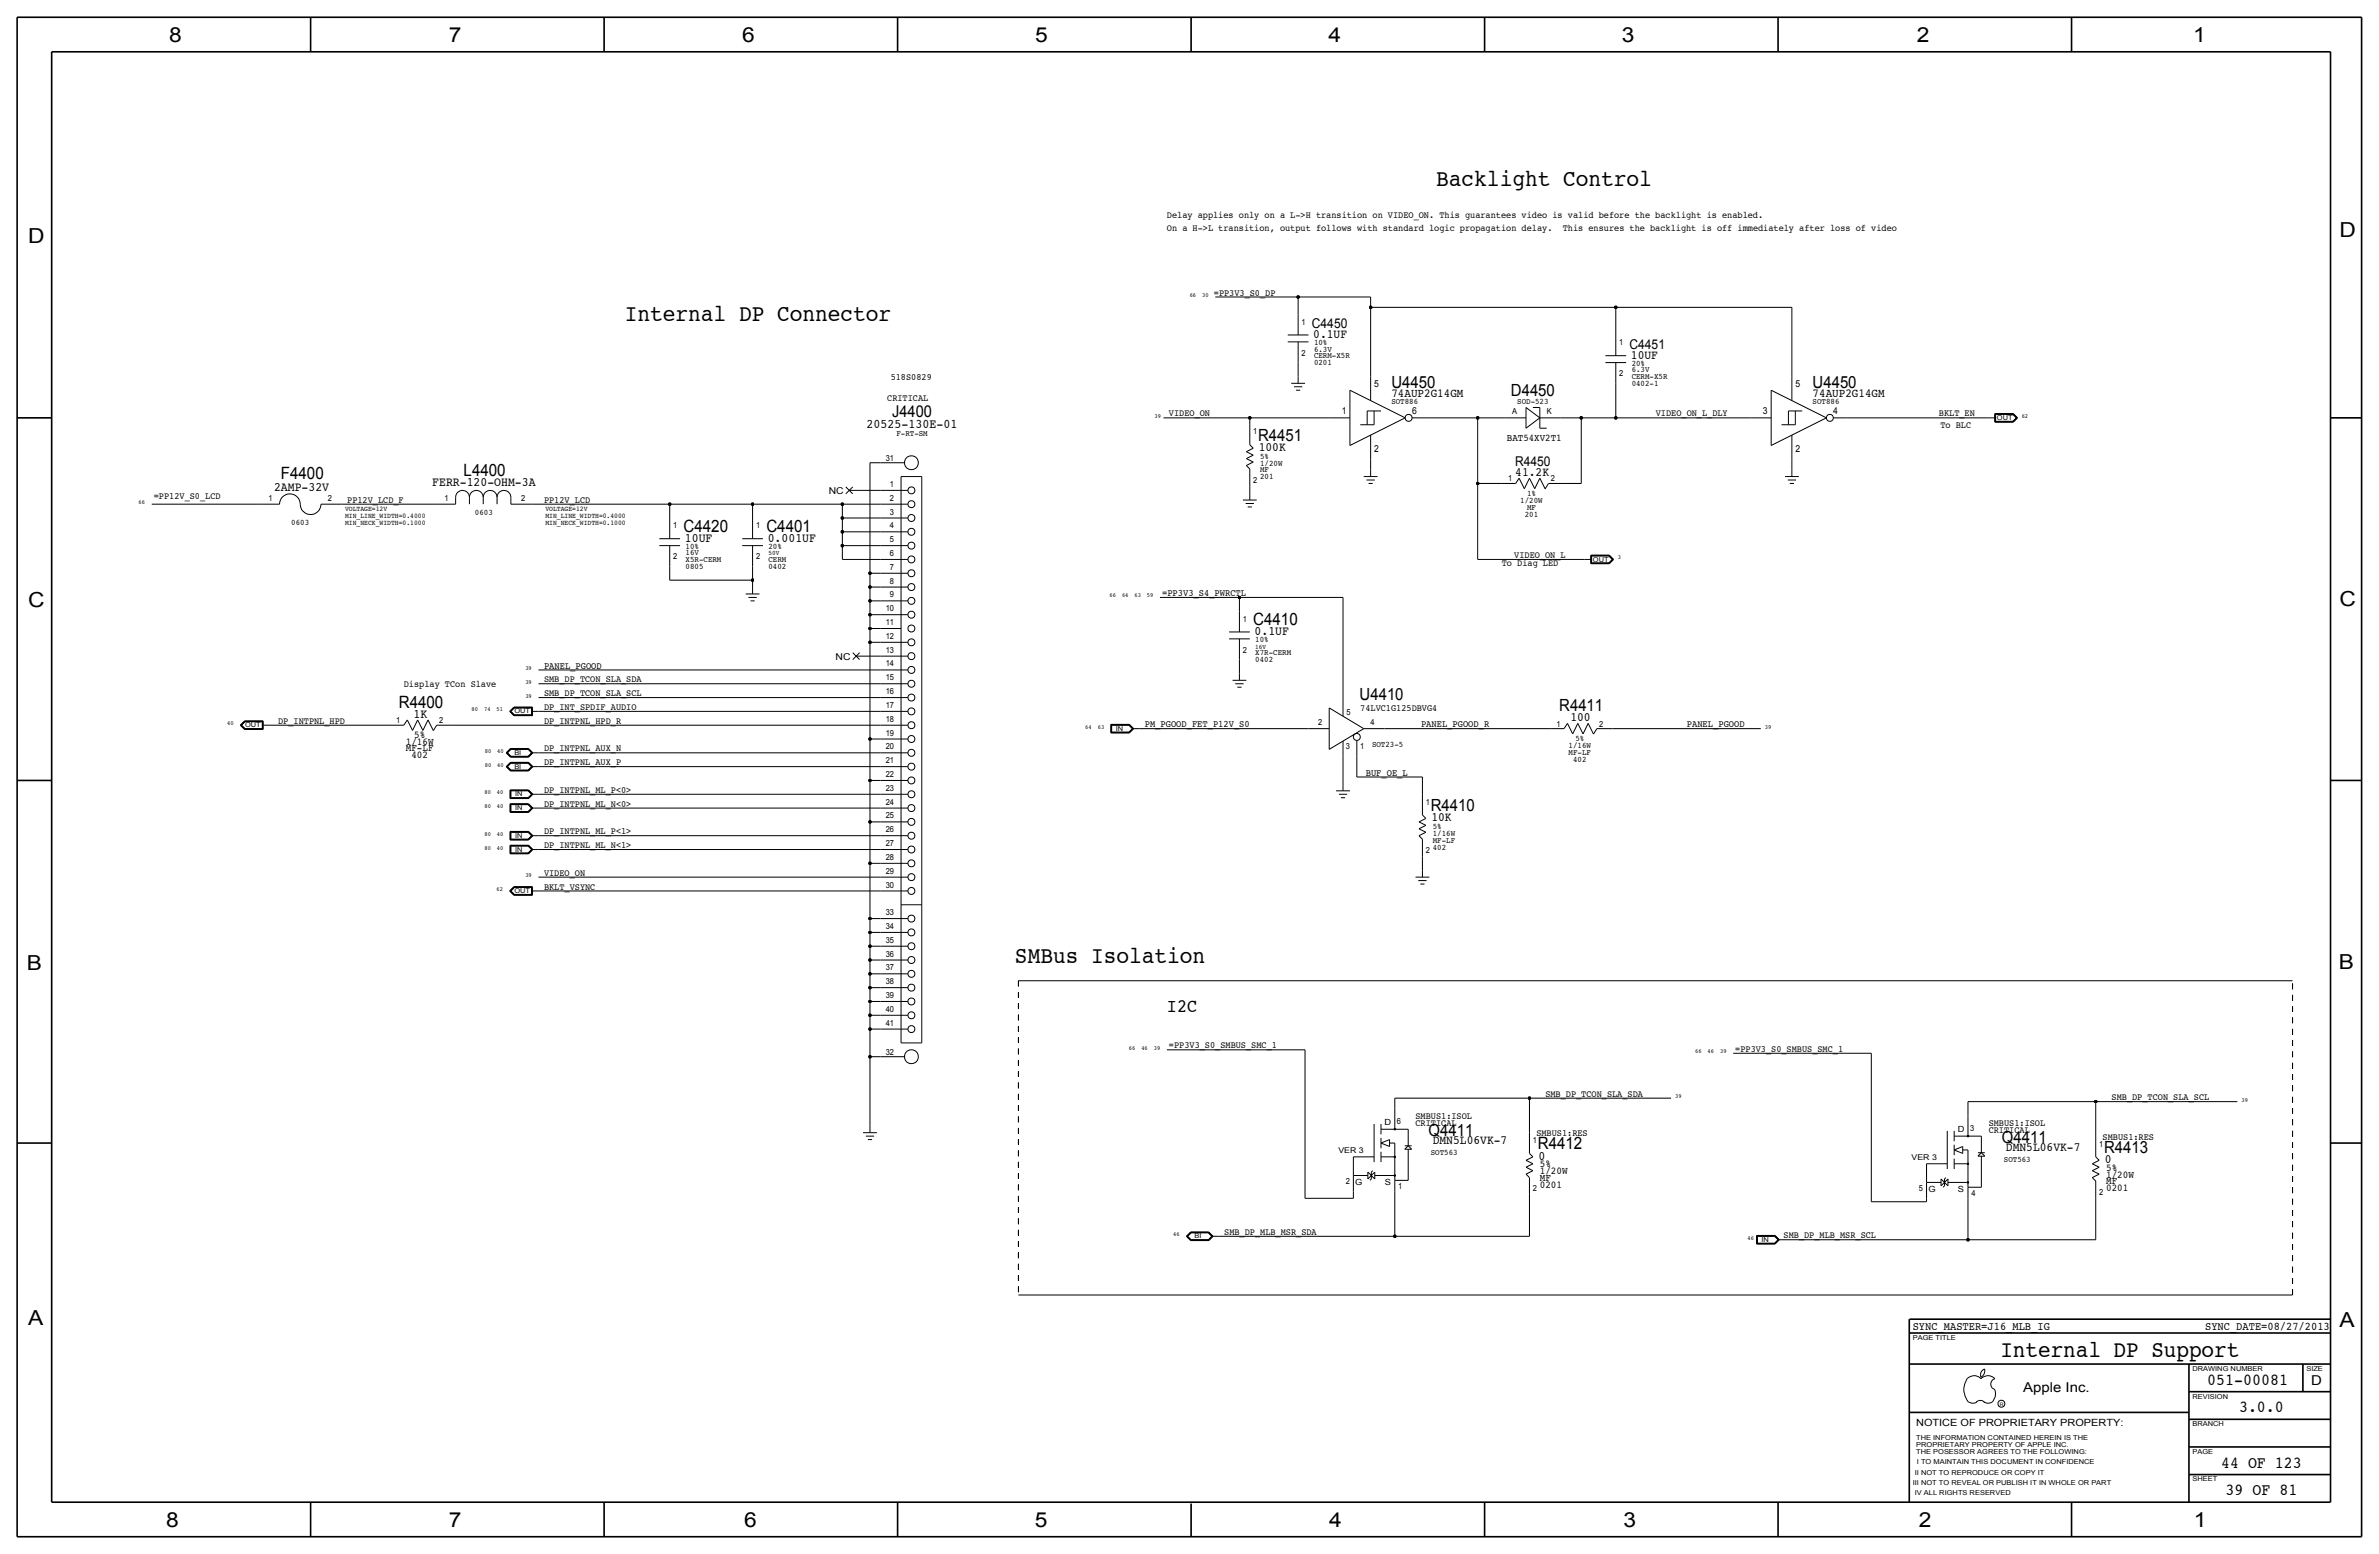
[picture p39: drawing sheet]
<svg xmlns="http://www.w3.org/2000/svg" width="875mm" height="572mm" viewBox="0 0 875 572" stroke-linecap="round" stroke-linejoin="round" font-family="sans-serif">
<defs><g id="words">
<g font-size="8.7">
<text x="528.3" y="68.6">Backlight Control</text>
<text x="229.8" y="118.1">Internal DP Connector</text>
<text x="373.3" y="354.3">SMBus Isolation</text>
</g>
<text font-size="8.6" x="735.8" y="499.1">Internal DP Support</text>
<g font-size="7.6">
<text x="62.2" y="15.5">8</text>
<text x="165" y="15.5">7</text>
<text x="273" y="15.5">6</text>
<text x="380.7" y="15.5">5</text>
<text x="488.6" y="15.5">4</text>
<text x="596.6" y="15.5">3</text>
<text x="705.1" y="15.5">2</text>
<text x="806.7" y="15.5">1</text>
<text x="10.4" y="89.4">D</text>
<text x="860.5" y="87.1">D</text>
<text x="10.4" y="223.3">C</text>
<text x="860.5" y="222.8">C</text>
<text x="9.8" y="356.6">B</text>
<text x="860.2" y="356.4">B</text>
<text x="10.4" y="487.4">A</text>
<text x="860.5" y="488.2">A</text>
<text x="61.2" y="561.6">8</text>
<text x="165" y="561.6">7</text>
<text x="273.8" y="561.6">6</text>
<text x="380.7" y="561.6">5</text>
<text x="488.9" y="561.6">4</text>
<text x="597.1" y="561.6">3</text>
<text x="705.8" y="561.6">2</text>
<text x="806.9" y="561.6">1</text>
</g>
<text font-size="7" x="429.2" y="372.1">I2C</text>
<g font-size="6.2">
<text x="511.8" y="142.5">U4450</text>
<text x="666.7" y="142.5">U4450</text>
<text x="555.7" y="145.8">D4450</text>
<text x="462.7" y="162.1">R4451</text>
<text x="103.3" y="176.3">F4400</text>
<text x="170.5" y="175">L4400</text>
<text x="251.4" y="195.6">C4420</text>
<text x="281.9" y="195.6">C4401</text>
<text x="461" y="229.9">C4410</text>
<text x="500.1" y="257.3">U4410</text>
<text x="146.7" y="260.4">R4400</text>
<text x="573.5" y="261.6">R4411</text>
<text x="526.2" y="298.2">R4410</text>
<text x="525.5" y="417.8">Q4411</text>
<text x="565.6" y="422.7">R4412</text>
<text x="736.3" y="420.4">Q4411</text>
<text x="773.9" y="423.9">R4413</text>
<text x="811.9" y="509.3">051-00081</text>
<text x="823.6" y="519.4">3.0.0</text>
<text x="817" y="539.8">44 OF 123</text>
<text x="818.6" y="549.9">39 OF 81</text>
</g>
<text font-size="6" x="328.2" y="153.4">J4400</text>
<g font-size="5">
<text x="482.5" y="120.7">C4450</text>
<text x="599.4" y="128.3">C4451</text>
<text x="557.3" y="171.5">R4450</text>
<text x="850.1" y="509.3">D</text>
<text x="744.2" y="511.8">Apple Inc.</text>
</g>
<text font-size="4.8" x="318.7" y="157.5">20525-130E-01</text>
<g font-size="4.7">
<text x="483.1" y="124.5">0.1UF</text>
<text x="599.9" y="132.1">10UF</text>
<text x="463" y="165.9">100K</text>
<text x="159" y="178.6">FERR-120-OHM-3A</text>
<text x="557.3" y="175">41.2K</text>
<text x="100.8" y="180.4">2AMP-32V</text>
<text x="251.9" y="199.4">10UF</text>
<text x="282.4" y="199.4">0.001UF</text>
<text x="461.5" y="233.7">0.1UF</text>
<text x="152.1" y="263.9">1K</text>
<text x="577.6" y="265.2">100</text>
<text x="526.5" y="302">10K</text>
<text x="527" y="420.6">DMN5L06VK-7</text>
<text x="737.8" y="423.2">DMN5L06VK-7</text>
<text x="565.9" y="426.5">0</text>
<text x="774.1" y="427.7">0</text>
</g>
<g font-size="4.5">
<text x="511.8" y="146.1">74AUP2G14GM</text>
<text x="666.7" y="146.1">74AUP2G14GM</text>
</g>
<g font-size="4.3">
<text x="703.5" y="488.9">SYNC_MASTER=J16_MLB_IG</text>
<text x="811.1" y="488.9">SYNC_DATE=08/27/2013</text>
</g>
<g font-size="3.8">
<text x="554.3" y="162">BAT54XV2T1</text>
<text x="149.3" y="273.8">1/16W</text>
<text x="152.3" y="271.3">5%</text>
<text x="149.3" y="276.3">MF-LF</text>
<text x="151.3" y="278.9">402</text>
<text x="566.4" y="431.8">1/20W</text>
<text x="566.4" y="429.3">5%</text>
<text x="774.6" y="430.5">5%</text>
<text x="566.4" y="436.9">0201</text>
<text x="566.4" y="434.3">MF</text>
<text x="774.6" y="435.6">MF</text>
<text x="774.6" y="433.1">1/20W</text>
<text x="774.6" y="438.1">0201</text>
</g>
<text font-size="3.7" x="704.8" y="524.5">NOTICE OF PROPRIETARY PROPERTY:</text>
<g font-size="3.6">
<text x="427.4" y="219.2">=PP3V3_S4_PWRCTL</text>
<text x="200.1" y="245.9">PANEL_PGOOD</text>
<text x="421.1" y="267.5">PM_PGOOD_FET_P12V_S0</text>
<text x="522.7" y="267.5">PANEL_PGOOD_R</text>
<text x="620.5" y="267.5">PANEL_PGOOD</text>
<text x="502.4" y="285.2">BUF_OE_L</text>
</g>
<g font-size="3.5">
<text x="429.2" y="80">Delay applies only on a L-&gt;H transition on VIDEO_ON. This guarantees video is valid before the backlight is enabled.</text>
<text x="429.2" y="85.1">On a H-&gt;L transition, output follows with standard logic propagation delay.</text>
<text x="574.8" y="85.1">This ensures the backlight is off immediately after loss of video</text>
<text x="446.5" y="108.7">=PP3V3_S0_DP</text>
<text x="327.6" y="139.7">518S0829</text>
<text x="505.4" y="142.2">5</text>
<text x="660.3" y="142.2">5</text>
<text x="326.3" y="147.3">CRITICAL</text>
<text x="430" y="153.2">VIDEO_ON</text>
<text x="493.5" y="152.4">1</text>
<text x="519.4" y="152.4">6</text>
<text x="609" y="153.2">VIDEO_ON_L_DLY</text>
<text x="648.4" y="152.4">3</text>
<text x="674.3" y="152.4">4</text>
<text x="713.2" y="153.2">BKLT_EN</text>
<text x="713.7" y="157.5">To BLC</text>
<text x="505.4" y="166.4">2</text>
<text x="660.3" y="166.4">2</text>
<text x="56.6" y="183.6">=PP12V_S0_LCD</text>
<text x="127.7" y="184.9">PP12V_LCD_F</text>
<text x="200.1" y="184.9">PP12V_LCD</text>
<text x="304.8" y="181.6">NC</text>
<text x="552.4" y="208.3">To Diag LED</text>
<text x="557" y="205.2">VIDEO_ON_L</text>
<text x="307.4" y="242.6">NC</text>
<text x="200.1" y="251">SMB_DP_TCON_SLA_SDA</text>
<text x="148.5" y="252.7">Display TCon Slave</text>
<text x="200.1" y="256">SMB_DP_TCON_SLA_SCL</text>
<text x="200.1" y="261.1">DP_INT_SPDIF_AUDIO</text>
<text x="500.3" y="261.6">74LVC1G125DBVG4</text>
<text x="102.3" y="266.2">DP_INTPNL_HPD</text>
<text x="200.1" y="266.2">DP_INTPNL_HPD_R</text>
<text x="200.1" y="281.4">DP_INTPNL_AUX_P</text>
<text x="200.1" y="276.4">DP_INTPNL_AUX_N</text>
<text x="200.1" y="291.6">DP_INTPNL_ML_P&lt;0&gt;</text>
<text x="200.1" y="296.7">DP_INTPNL_ML_N&lt;0&gt;</text>
<text x="200.1" y="306.8">DP_INTPNL_ML_P&lt;1&gt;</text>
<text x="200.1" y="311.9">DP_INTPNL_ML_N&lt;1&gt;</text>
<text x="200.1" y="322.1">VIDEO_ON</text>
<text x="200.1" y="327.2">BKLT_VSYNC</text>
<text x="430" y="385.6">=PP3V3_S0_SMBUS_SMC_1</text>
<text x="638.3" y="386.8">=PP3V3_S0_SMBUS_SMC_1</text>
<text x="568.4" y="403.4">SMB_DP_TCON_SLA_SDA</text>
<text x="776.7" y="404.6">SMB_DP_TCON_SLA_SCL</text>
<text x="520.6" y="411.5">SMBUS1:ISOL</text>
<text x="520.6" y="414">CRITICAL</text>
<text x="565.1" y="417.8">SMBUS1:RES</text>
<text x="731.5" y="416.6">CRITICAL</text>
<text x="731.5" y="414">SMBUS1:ISOL</text>
<text x="773.4" y="419.1">SMBUS1:RES</text>
<text x="450.3" y="454.2">SMB_DP_MLB_MSR_SDA</text>
<text x="656" y="455.4">SMB_DP_MLB_MSR_SCL</text>
</g>
<g font-size="3.1">
<text x="478.7" y="119.4">1</text>
<text x="478.7" y="130.8">2</text>
<text x="483.3" y="127">10%</text>
<text x="483.3" y="129.3">6.3V</text>
<text x="483.3" y="131.8">CERM-X5R</text>
<text x="595.6" y="127">1</text>
<text x="483.3" y="134.4">0201</text>
<text x="600.2" y="134.6">20%</text>
<text x="600.2" y="136.9">6.3V</text>
<text x="595.6" y="138.4">2</text>
<text x="600.2" y="139.4">CERM-X5R</text>
<text x="600.2" y="142">0402-1</text>
<text x="511.8" y="148.6">SOT886</text>
<text x="558.1" y="148.6">SOD-523</text>
<text x="666.7" y="148.6">SOT886</text>
<text x="556.2" y="152.4">A</text>
<text x="568.9" y="152.4">K</text>
<text x="329.7" y="160.3">F-RT-SM</text>
<text x="461" y="159.8">1</text>
<text x="325.8" y="169.4">31</text>
<text x="463.5" y="168.7">5%</text>
<text x="463.5" y="171.2">1/20W</text>
<text x="463.5" y="173.7">MF</text>
<text x="327.4" y="179.1">1</text>
<text x="461" y="177.5">2</text>
<text x="463.5" y="176.3">201</text>
<text x="554.7" y="177">1</text>
<text x="570.4" y="177">2</text>
<text x="98.8" y="184.2">1</text>
<text x="120.6" y="184.2">2</text>
<text x="163.5" y="184.2">1</text>
<text x="191.7" y="184.2">2</text>
<text x="327.4" y="184.2">2</text>
<text x="559.2" y="184.9">1/20W</text>
<text x="561.7" y="182.4">1%</text>
<text x="174.7" y="189.5">0603</text>
<text x="327.4" y="189.2">3</text>
<text x="560.8" y="190">201</text>
<text x="561.7" y="187.5">MF</text>
<text x="107.1" y="193">0603</text>
<text x="247.6" y="194.3">1</text>
<text x="278.1" y="194.3">1</text>
<text x="327.4" y="194.3">4</text>
<text x="252.2" y="201.9">10%</text>
<text x="282.7" y="201.9">20%</text>
<text x="327.4" y="199.4">5</text>
<text x="247.6" y="205.7">2</text>
<text x="252.2" y="209.3">0805</text>
<text x="252.2" y="206.8">X5R-CERM</text>
<text x="252.2" y="204.2">16V</text>
<text x="278.1" y="205.7">2</text>
<text x="282.7" y="209.3">0402</text>
<text x="282.7" y="206.8">CERM</text>
<text x="327.4" y="204.5">6</text>
<text x="327.4" y="209.6">7</text>
<text x="327.4" y="214.6">8</text>
<text x="327.4" y="219.7">9</text>
<text x="325.8" y="224.8">10</text>
<text x="325.8" y="229.9">11</text>
<text x="457.1" y="228.6">1</text>
<text x="325.8" y="235">12</text>
<text x="461.7" y="236.2">10%</text>
<text x="325.8" y="240">13</text>
<text x="325.8" y="245.1">14</text>
<text x="457.1" y="240">2</text>
<text x="461.7" y="243.6">0402</text>
<text x="461.7" y="241">X7R-CERM</text>
<text x="325.8" y="250.2">15</text>
<text x="325.8" y="255.3">16</text>
<text x="325.8" y="260.4">17</text>
<text x="495.2" y="262.9">5</text>
<text x="145.7" y="265.9">1</text>
<text x="161.5" y="265.9">2</text>
<text x="325.8" y="265.4">18</text>
<text x="484.8" y="266.7">2</text>
<text x="504.1" y="266.7">4</text>
<text x="572.5" y="267.2">1</text>
<text x="588.2" y="267.2">2</text>
<text x="325.8" y="270.5">19</text>
<text x="325.8" y="275.6">20</text>
<text x="495" y="275.6">3</text>
<text x="500.3" y="275.6">1</text>
<text x="504.6" y="274.6">SOT23-5</text>
<text x="577" y="275.1">1/16W</text>
<text x="579.5" y="272.5">5%</text>
<text x="325.8" y="280.7">21</text>
<text x="577" y="277.6">MF-LF</text>
<text x="578.6" y="280.2">402</text>
<text x="325.8" y="285.8">22</text>
<text x="325.8" y="290.8">23</text>
<text x="325.8" y="295.9">24</text>
<text x="524.5" y="295.9">1</text>
<text x="325.8" y="301">25</text>
<text x="527" y="304.8">5%</text>
<text x="325.8" y="306.1">26</text>
<text x="325.8" y="311.2">27</text>
<text x="527" y="309.9">MF-LF</text>
<text x="527" y="307.3">1/16W</text>
<text x="325.8" y="316.2">28</text>
<text x="524.5" y="313.7">2</text>
<text x="527" y="312.4">402</text>
<text x="325.8" y="321.3">29</text>
<text x="325.8" y="326.4">30</text>
<text x="325.8" y="336.6">33</text>
<text x="325.8" y="341.6">34</text>
<text x="325.8" y="346.7">35</text>
<text x="325.8" y="351.8">36</text>
<text x="325.8" y="356.9">37</text>
<text x="325.8" y="362">38</text>
<text x="325.8" y="367">39</text>
<text x="325.8" y="372.1">40</text>
<text x="325.8" y="377.2">41</text>
<text x="325.8" y="388.1">32</text>
<text x="509.3" y="413.8">D</text>
<text x="513.8" y="413.5">6</text>
<text x="720.1" y="416.3">D</text>
<text x="724.6" y="416.1">3</text>
<text x="526.2" y="424.7">SOT563</text>
<text x="563.8" y="420.4">1</text>
<text x="772.1" y="421.6">1</text>
<text x="737.1" y="427.2">SOT563</text>
<text x="495" y="435.6">2</text>
<text x="498.5" y="435.9">G</text>
<text x="509.3" y="435.9">S</text>
<text x="514.3" y="437.1">1</text>
<text x="563.8" y="438.2">2</text>
<text x="705.8" y="438.1">5</text>
<text x="709.3" y="438.4">G</text>
<text x="720.2" y="438.4">S</text>
<text x="725.1" y="439.7">4</text>
<text x="772.1" y="439.4">2</text>
</g>
<g font-size="2.9">
<text x="492.3" y="424.2">VER 3</text>
<text x="703.1" y="426.7">VER 3</text>
</g>
<g font-size="2.6">
<text x="126.9" y="188">VOLTAGE=12V</text>
<text x="126.9" y="190.5">MIN_LINE_WIDTH=0.4000</text>
<text x="200.6" y="190.5">MIN_LINE_WIDTH=0.4000</text>
<text x="200.6" y="188">VOLTAGE=12V</text>
<text x="126.9" y="193">MIN_NECK_WIDTH=0.1000</text>
<text x="200.6" y="193">MIN_NECK_WIDTH=0.1000</text>
</g>
<g font-size="2.5">
<text x="734.5" y="154.4">OUT</text>
<text x="282.7" y="204.2">50V</text>
<text x="585.9" y="206.5">OUT</text>
<text x="461.7" y="238.5">16V</text>
<text x="189.2" y="262.4">OUT</text>
<text x="90.1" y="267.5">OUT</text>
<text x="410.4" y="268.7">IN</text>
<text x="189.2" y="277.6">BI</text>
<text x="189.2" y="282.7">BI</text>
<text x="189.4" y="292.9">IN</text>
<text x="189.4" y="297.9">IN</text>
<text x="189.4" y="308.1">IN</text>
<text x="189.4" y="313.2">IN</text>
<text x="189.2" y="328.4">OUT</text>
<text x="439.4" y="455.4">BI</text>
<text x="647.9" y="456.7">IN</text>
<text x="703.5" y="492.8">PAGE TITLE</text>
<text x="806.4" y="504.2">DRAWING NUMBER</text>
<text x="848.3" y="504.2">SIZE</text>
<text x="806.4" y="514.4">REVISION</text>
<text x="806.4" y="524.5">BRANCH</text>
<text x="704.8" y="532.1">PROPRIETARY PROPERTY OF APPLE INC.</text>
<text x="704.8" y="529.6">THE INFORMATION CONTAINED HEREIN IS THE</text>
<text x="704.8" y="534.7">THE POSESSOR AGREES TO THE FOLLOWING:</text>
<text x="705.1" y="538.5">I TO MAINTAIN THIS DOCUMENT IN CONFIDENCE</text>
<text x="806.4" y="534.7">PAGE</text>
<text x="704.3" y="542.3">II NOT TO REPRODUCE OR COPY IT</text>
<text x="806.4" y="544.8">SHEET</text>
<text x="703.5" y="546.1">III NOT TO REVEAL OR PUBLISH IT IN WHOLE OR PART</text>
<text x="704.3" y="549.9">IV ALL RIGHTS RESERVED</text>
</g>
<g font-size="2.3">
<text x="437.6" y="109.2">66</text>
<text x="442.2" y="109.2">30</text>
<text x="424.6" y="153.7">39</text>
<text x="743.6" y="153.7">62</text>
<text x="51" y="185.4">66</text>
<text x="595" y="205.7">3</text>
<text x="408.1" y="219.7">66</text>
<text x="412.7" y="219.7">64</text>
<text x="417.3" y="219.7">63</text>
<text x="421.8" y="219.7">59</text>
<text x="193.2" y="246.4">39</text>
<text x="193.2" y="251.5">39</text>
<text x="193.2" y="256.5">39</text>
<text x="173.5" y="261.6">80</text>
<text x="178.1" y="261.6">74</text>
<text x="182.6" y="261.6">51</text>
<text x="83.6" y="266.7">40</text>
<text x="399.2" y="268">64</text>
<text x="403.8" y="268">63</text>
<text x="649.2" y="268">39</text>
<text x="178.3" y="281.9">80</text>
<text x="178.3" y="276.9">80</text>
<text x="182.9" y="281.9">40</text>
<text x="182.9" y="276.9">40</text>
<text x="178.2" y="292.1">80</text>
<text x="182.8" y="292.1">40</text>
<text x="178.2" y="297.2">80</text>
<text x="182.8" y="297.2">40</text>
<text x="178.2" y="307.3">80</text>
<text x="182.8" y="307.3">40</text>
<text x="178.2" y="312.4">80</text>
<text x="182.8" y="312.4">40</text>
<text x="193.2" y="322.6">39</text>
<text x="182.6" y="327.7">62</text>
<text x="415.2" y="386.1">66</text>
<text x="419.8" y="386.1">46</text>
<text x="424.4" y="386.1">39</text>
<text x="623.5" y="387.3">66</text>
<text x="628.1" y="387.3">46</text>
<text x="632.7" y="387.3">39</text>
<text x="616.2" y="403.9">39</text>
<text x="824.4" y="405.1">39</text>
<text x="431.5" y="454.7">46</text>
<text x="642.8" y="455.9">46</text>
</g>
<text font-size="1.8" x="735.5" y="516.9">R</text>
</g></defs>
<g fill="none" stroke="#000" stroke-width=".37">
<path d="M447 109.2h30.5zM477.5 109.2h26.6zM477.5 109.2v6.4zM477.5 115.6v7.6zM504.1 109.2v3.8zM504.1 113h90.2zM504.1 113v25.4zM594.3 113h64.8zM594.3 113v10.2zM659.1 113v25.4zM473.7 125.7h7.6zM473.7 123.2h7.6z"/>
<path d="M477.5 133.4v5zM477.5 125.7v7.7zM477.5 138.4v2.6zM504.1 138.4v8.9zM590.5 130.8h7.6zM590.5 133.4h7.6zM594.3 123.2v7.6zM594.3 133.3v7.7zM659.1 138.4v8.9zM427.9 153.7h31.8zM459.7 153.7h29.2zM459.7 153.7v2.3z"/>
<path d="M459.7 156v7.6zM474.9 141h5.1zM475.9 142.2h3.1zM476.7 143.5h1.5zM488.9 153.7h7.6zM496.5 143.5v20.3zM496.5 143.5l20.3 10.2zM500.3 156.2h5.1zM502.9 151.1h5zM502.9 151.1v5.1zM504.1 160v8.9zM505.4 151.1v5.1z"/>
<path d="M519.4 153.7h5.1zM524.5 153.7h19zM543.5 153.7v24.1zM543.5 153.7h10.2zM553.7 153.7h7.6zM561.3 149.9v7.6zM561.3 149.9l5.1 3.8zM561.3 157.5l5.1-3.8zM563.8 149.9h2.6zM566.4 153.7h7.6zM566.4 157.5h2.5zM566.4 149.9v7.6z"/>
<path d="M574 153.7h7.6zM581.6 153.7h12.7zM581.6 153.7v24.1zM594.3 141v12.7zM594.3 153.7h49.5zM643.8 153.7h7.7zM651.5 143.5v20.3zM651.5 143.5l20.3 10.2zM655.3 156.2h5zM657.8 151.1v5.1zM657.8 151.1h5.1zM659.1 160v8.9z"/>
<path d="M660.3 151.1v5.1zM674.3 153.7h5.1zM679.4 153.7h52.1zM731.5 153.7h2.5zM733.7 152.1h6.8zM733.7 155.2h6.8zM733.7 152.1v3.1zM733.8 152.2v2.9zM733.8 155.1h6.7zM733.8 152.2h6.7zM733.9 152.3v2.7zM733.9 155h6.5z"/>
<path d="M733.9 152.3h6.5zM734 152.4h6.4zM734 152.4v2.5zM734 154.9h6.4zM740.4 154.9l1.2-1.2zM740.4 152.4l1.2 1.3zM740.4 152.3l1.4 1.4zM740.4 155l1.4-1.3zM740.5 155.1l1.4-1.4zM740.5 152.2l1.4 1.5zM740.5 155.2l1.6-1.5zM740.5 152.1l1.6 1.6z"/>
<path d="M311.1 179.1l2.5 2.5zM320 170.2h3.8zM320 170.2v40.6zM323.8 170.2h8.9zM331.4 175.3v208.2zM331.4 175.3h7.6zM339 175.3v208.2zM458.4 166.1l2.6-1.3zM458.4 171.2l2.6-1.3zM458.4 168.7l2.6-1.3zM458.4 171.2l1.3 1.3zM458.4 168.7l2.6 1.2z"/>
<path d="M458.4 166.1l2.6 1.3zM459.7 163.6l1.3 1.2zM459.7 178.8v2.6zM459.7 172.5v6.3zM496.5 163.8l20.3-10.1zM501.6 175.3h5.1zM502.6 176.5h3.1zM503.4 177.8h1.5zM504.1 168.9v3.8zM504.1 172.7v2.6zM543.5 177.8h8.9zM543.5 177.8v27.9z"/>
<path d="M552.4 177.8h5.1zM558.7 175.9l2 3.8zM558.7 175.9l-1.2 1.9zM562.6 175.9l-1.9 3.8zM562.6 175.9l1.9 3.8zM566.4 175.9l-1.9 3.8zM566.4 175.9l1.9 3.8zM569.6 177.8h5.7zM569.6 177.8l-1.3 2zM575.3 177.8h6.3zM651.5 163.8l20.3-10.1zM656.5 175.3h5.1z"/>
<path d="M657.6 176.5h3zM658.3 177.8h1.5zM659.1 168.9v3.8zM659.1 172.7v2.6zM55.8 185.4h39.4zM95.2 185.4h7.6zM102.8 185.4a3.8 3.8 0 0 1 4.1-3.7 3.8 3.8 0 0 1 3.6 4.2 3.8 3.8 0 0 0 4 3.3 3.8 3.8 0 0 0 3.6-3.8M118.1 185.4h7.6zM125.7 185.4h34.3zM160 185.4h7.6zM167.6 182.9a2.54 2.54 0 0 1 2.5-2.5 2.54 2.54 0 0 1 2.6 2.5 2.54 2.54 0 0 1 2.5-2.5 2.54 2.54 0 0 1 2.5 2.5 2.54 2.54 0 0 1 2.6-2.5 2.54 2.54 0 0 1 2.5 2.5 2.54 2.54 0 0 1 2.6-2.5 2.54 2.54 0 0 1 2.5 2.5M167.6 182.9v2.5z"/>
<path d="M172.7 182.9v2.5zM177.7 182.9v2.5zM182.8 182.9v2.5zM187.9 185.4h7.6zM187.9 182.9v2.5zM195.5 185.4h50.8zM242.5 198.1h7.6zM246.3 185.4h30.5zM246.3 185.4v5.1zM246.3 190.5v7.6zM273 198.1h7.6zM276.8 185.4h33z"/>
<path d="M276.8 185.4v5.1zM276.8 190.5v7.6zM309.8 185.4v5.1zM309.8 190.5v5.1zM309.8 195.6v5.1zM309.8 185.4h14zM309.8 190.5h14zM309.8 195.6h14zM311.1 181.6l2.5-2.5zM312.4 180.3h11.4zM323.8 190.5h10.2zM323.8 180.3h10.2z"/>
<path d="M323.8 185.4h10.2zM323.8 195.6h10.2zM457.1 183.9h5.1zM458.2 185.2h3zM458.9 186.4h1.6zM459.7 181.4v2.5zM242.5 200.7h7.6zM246.3 208.3v5.1zM246.3 200.7v7.6zM246.3 213.4h30.5zM273 200.7h7.6zM274.3 218.4h5z"/>
<path d="M275.3 219.7h3zM276.8 208.3v5.1zM276.8 213.4v2.5zM276.8 215.9v2.5zM276.8 200.7v7.6zM309.8 200.7v5zM309.8 200.7h14zM309.8 205.7h14zM320 215.9h3.8zM320 215.9v5.1zM320 210.8v5.1zM320 210.8h3.8z"/>
<path d="M323.8 200.7h10.2zM323.8 205.7h10.2zM323.8 210.8h10.2zM323.8 215.9h10.2zM426.7 219.7h29.2zM455.9 219.7h38.1zM455.9 219.7v5.1zM494 219.7v38.1zM543.5 205.7h39.4zM582.9 205.7h2.5zM585.1 204.2h6.8zM585.1 207.3h6.8z"/>
<path d="M585.1 204.2v3.1zM585.2 204.3v2.9zM585.2 207.2h6.7zM585.2 204.3h6.7zM585.3 204.4v2.7zM585.3 207.1h6.5zM585.3 204.4h6.5zM585.4 204.5h6.4zM585.4 204.5v2.5zM585.4 207h6.4zM591.8 204.5l1.2 1.2zM591.8 207l1.2-1.3z"/>
<path d="M591.8 207.1l1.4-1.4zM591.8 204.4l1.4 1.3zM591.9 207.2l1.4-1.5zM591.9 204.3l1.4 1.4zM591.9 204.2l1.6 1.5zM593.5 205.7l-1.6 1.6zM276 221h1.6zM320 236.2h3.8zM320 231.1h3.8zM320 226.1h3.8zM320 221h3.8zM320 236.2v35.6z"/>
<path d="M320 231.1v5.1zM320 226.1v5zM320 221v5.1zM323.8 231.1h7.6zM323.8 221h10.2zM323.8 226.1h10.2zM323.8 236.2h10.2zM452.1 235h7.6zM452.1 232.4h7.6zM455.9 224.8v7.6zM455.9 234.9v7.7zM198.1 246.4h125.7z"/>
<path d="M198.1 251.5h125.7zM198.1 256.5h125.7zM313.6 242.6l2.6-2.6zM313.6 240l2.6 2.6zM314.9 241.3h8.9zM323.8 241.3h10.2zM323.8 246.4h10.2zM323.8 251.5h10.2zM323.8 256.5h10.2zM453.3 250.2h5.1zM454.4 251.5h3zM455.1 252.7h1.5z"/>
<path d="M455.9 242.6v5.1zM455.9 247.7v2.5zM494 257.8v5.6zM88.4 266.7l1.6 1.6zM88.5 266.7l1.5 1.5zM88.5 266.7l1.5-1.5zM88.7 266.7l1.4-1.4zM88.7 266.7l1.4 1.4zM88.8 266.7l1.3 1.3zM88.8 266.7l1.3-1.3zM90 265.1l-1.6 1.6zM90 265.1h6.8z"/>
<path d="M90 268.3h6.8zM90 265.2h6.7zM90 268.2h6.7zM90.1 268.1h6.5zM90.1 265.3h6.5zM90.1 265.4h6.4zM90.1 268h6.4zM96.5 265.4v2.6zM96.5 266.7h2.5zM96.6 265.3v2.8zM96.7 265.2v3zM96.8 265.1v3.2z"/>
<path d="M99 266.7h44.5zM143.5 266.7h5zM149.8 264.8l-1.3 1.9zM149.8 264.8l1.9 3.8zM153.6 264.8l-1.9 3.8zM153.6 264.8l1.9 3.8zM157.4 264.8l-1.9 3.8zM157.4 264.8l2 3.8zM160.6 266.7l-1.2 2zM160.6 266.7h5.7zM166.3 266.7h157.5zM186.2 276.9l1.6 1.5z"/>
<path d="M186.2 276.9l1.6-1.6zM186.3 276.9l1.5 1.4zM186.3 276.9l1.5-1.5zM186.5 276.9l1.4-1.4zM186.5 276.9l1.4 1.3zM186.6 276.9l1.3 1.2zM186.6 276.9l1.3-1.3zM187.5 261.6l1.5 1.6zM187.5 261.6l1.5-1.6zM187.6 261.6l1.5 1.5zM187.8 278.4h6.6zM187.8 261.6l1.3-1.4z"/>
<path d="M187.8 261.6l1.3 1.4zM187.8 275.3h6.6zM187.8 275.4h6.6zM187.8 278.3h6.6zM187.9 275.5h6.4zM187.9 278.2h6.4zM187.9 261.6l1.3 1.3zM187.9 278.1h6.4zM187.9 261.6l1.3-1.3zM187.9 275.6h6.4zM189 260h6.8zM189 263.2h6.8z"/>
<path d="M189.1 263.1h6.6zM189.1 260.1l-1.5 1.5zM189.1 260.1h6.6zM189.1 260.2h6.5zM189.1 263h6.5zM189.2 260.4h6.3zM189.2 262.9h6.3zM194.3 275.6l1.2 1.3zM194.3 278.1l1.2-1.2zM194.3 275.5l1.4 1.4zM194.4 275.4l1.4 1.5zM194.4 275.3l1.6 1.6z"/>
<path d="M194.4 278.4l1.6-1.5zM195.5 260.4v2.5zM195.5 276.9h2.6zM195.5 261.6h2.6zM195.6 260.2v2.8zM195.7 276.9l-1.4 1.3zM195.7 260.1v3zM195.8 276.9l-1.4 1.4zM195.8 260v3.2zM198.1 261.6h125.7zM198.1 276.9h125.7zM320 271.8h3.8z"/>
<path d="M320 271.8v15.2zM323.8 266.7h10.2zM323.8 261.6h10.2zM323.8 271.8h10.2zM323.8 276.9h10.2zM408.6 266.4v3.1zM408.6 269.5h6.8zM408.6 266.4h6.8zM408.7 266.5v2.9zM408.7 269.4h6.6zM408.7 266.5h6.6zM408.8 266.6v2.7z"/>
<path d="M408.8 269.3h6.5zM408.8 266.6h6.5zM408.9 266.7h6.3zM408.9 266.7v2.5zM408.9 269.2h6.3zM415.2 266.7l1.3 1.3zM415.2 269.2l1.3-1.2zM415.3 269.3l1.4-1.3zM415.3 266.6l1.4 1.4zM415.3 269.4l1.5-1.4zM415.3 266.5l1.5 1.5zM415.4 266.4l1.6 1.6z"/>
<path d="M415.4 269.5l1.6-1.5zM416.5 268h2.5zM419 268h62.3zM481.3 268h7.6zM488.9 260.4v15.2zM488.9 260.3l12.7 7.7zM488.9 275.6l12.7-7.6zM494 278.1v10.2zM494 272.5v5.6zM499.1 278.1v7.7zM499.1 272.3v5.8zM501.6 268h7.6z"/>
<path d="M509.2 268h61zM570.2 268h5.1zM576.5 266l2 3.9zM576.5 266l-1.2 2zM580.3 266l-1.8 3.9zM580.3 266l2 3.9zM584.1 266l-1.8 3.9zM584.1 266l2 3.9zM587.3 268h5.7zM587.3 268l-1.2 2zM593 268h54.6zM186.2 281.9l1.6 1.6z"/>
<path d="M186.2 281.9l1.6-1.5zM186.3 281.9l1.5 1.5zM186.5 281.9l1.4 1.4zM186.6 281.9l1.3 1.3zM186.6 281.9l1.3-1.2zM187.6 290.5v3.2zM187.6 293.7h6.8zM187.6 295.6v3.2zM187.6 298.8h6.8zM187.6 290.5h6.8zM187.6 295.6h6.8zM187.7 290.6h6.7z"/>
<path d="M187.7 295.7h6.7zM187.7 290.6v3zM187.7 293.6h6.7zM187.7 295.7v3zM187.7 298.7h6.7zM187.8 283.5h6.6zM187.8 280.4h6.6zM187.8 280.5h6.6zM187.8 290.7v2.8zM187.8 293.5h6.5zM187.8 295.8v2.8zM187.8 298.6h6.5z"/>
<path d="M187.8 283.4h6.6zM187.8 290.7h6.5zM187.8 295.8h6.5zM187.8 280.5l-1.5 1.4zM187.9 280.6h6.4zM187.9 280.6l-1.4 1.3zM187.9 283.3h6.4zM187.9 290.8v2.6zM187.9 293.4h6.4zM187.9 295.9v2.5zM187.9 298.5h6.4zM187.9 283.2h6.4z"/>
<path d="M187.9 290.8h6.4zM187.9 295.9h6.4zM187.9 280.7h6.4zM194.3 290.8l1.2 1.3zM194.3 295.9l1.2 1.3zM194.3 280.7l1.2 1.2zM194.3 293.4l1.2-1.3zM194.3 298.5l1.2-1.3zM194.3 283.2l1.2-1.3zM194.3 293.5l1.4-1.4zM194.3 283.3l1.4-1.4zM194.3 290.7l1.4 1.4z"/>
<path d="M194.3 295.8l1.4 1.4zM194.3 280.6l1.4 1.3zM194.4 293.6l1.4-1.5zM194.4 298.7l1.4-1.5zM194.4 290.6l1.4 1.5zM194.4 295.7l1.4 1.5zM194.4 280.5l1.4 1.4zM194.4 290.5l1.6 1.6zM194.4 295.6l1.6 1.6zM194.4 280.4l1.6 1.5zM194.4 293.7l1.6-1.6zM194.4 298.8l1.6-1.6z"/>
<path d="M194.4 283.5l1.6-1.6zM195.5 292.1h2.6zM195.5 297.2h2.6zM195.5 281.9h2.6zM195.7 297.2l-1.4 1.4zM195.8 281.9l-1.4 1.5zM198.1 297.2h125.7zM198.1 292.1h125.7zM198.1 281.9h125.7zM320 287h3.8zM320 287v15.3zM323.8 292.1h10.2z"/>
<path d="M323.8 287h10.2zM323.8 297.2h10.2zM323.8 281.9h10.2zM491.4 290.8h5.1zM492.5 292.1h3zM493.2 293.4h1.5zM494 288.3v2.5zM499.1 285.8h24.1zM523.2 299.7l1.3 1.3zM523.2 285.8v6.3zM523.2 292.1v7.6zM187.6 310.8v3.2z"/>
<path d="M187.6 314h6.8zM187.6 305.8v3.1zM187.6 308.9h6.8zM187.6 310.8h6.8zM187.6 305.8h6.8zM187.7 310.9h6.7zM187.7 305.9h6.7zM187.7 310.9v3zM187.7 313.9h6.7zM187.7 305.9v2.9zM187.7 308.8h6.7zM187.8 311v2.8z"/>
<path d="M187.8 313.8h6.5zM187.8 306v2.7zM187.8 308.7h6.5zM187.8 311h6.5zM187.8 306h6.5zM187.9 311.2v2.5zM187.9 313.7h6.4zM187.9 306.1v2.5zM187.9 308.6h6.4zM187.9 311.2h6.4zM187.9 306.1h6.4zM194.3 311.1l1.2 1.3z"/>
<path d="M194.3 306.1l1.2 1.2zM194.3 313.7l1.2-1.3zM194.3 308.6l1.2-1.3zM194.3 311l1.4 1.4zM194.3 306l1.4 1.3zM194.4 308.8l1.4-1.5zM194.4 310.9l1.4 1.5zM194.4 305.9l1.4 1.4zM194.4 310.8l1.6 1.6zM194.4 305.8l1.6 1.5zM194.4 314l1.6-1.6zM194.4 308.9l1.6-1.6z"/>
<path d="M195.5 312.4h2.6zM195.5 307.3h2.6zM195.7 312.4l-1.4 1.4zM195.7 307.3l-1.4 1.4zM195.8 312.4l-1.4 1.5zM198.1 312.4h125.7zM198.1 307.3h125.7zM320 317.5h3.8zM320 302.3h3.8zM320 317.5v20.3zM320 302.3v15.2zM323.8 312.4h10.2z"/>
<path d="M323.8 302.3h10.2zM323.8 317.5h10.2zM323.8 307.3h10.2zM521.9 302.3l2.6-1.3zM521.9 307.3l2.6-1.2zM521.9 304.8l2.6-1.3zM521.9 307.3l1.3 1.3zM521.9 304.8l2.6 1.3zM521.9 302.3l2.6 1.2zM523.2 315v5zM523.2 308.6v6.4zM187.5 327.7l1.5 1.5z"/>
<path d="M187.5 327.7l1.5-1.6zM187.6 327.7l1.5-1.5zM187.6 327.7l1.5 1.4zM187.8 327.7l1.3 1.3zM187.9 327.7l1.3 1.2zM187.9 327.7l1.3-1.3zM189 326.1h6.8zM189 329.2h6.8zM189.1 329.1h6.6zM189.1 326.2h6.6zM189.1 326.3l-1.3 1.4zM189.1 326.3h6.5z"/>
<path d="M189.1 329h6.5zM189.2 326.4h6.3zM189.2 328.9h6.3zM195.5 326.4v2.5zM195.5 327.7h2.6zM195.6 326.3v2.7zM195.7 326.2v2.9zM195.8 326.1v3.1zM198.1 327.7h125.7zM198.1 322.6h125.7zM320 337.8h3.8zM320 337.8v5.1z"/>
<path d="M323.8 322.6h10.2zM323.8 337.8h10.2zM323.8 327.7h10.2zM331.4 332.7h7.6zM520.6 322.6h5.1zM521.7 323.9h3zM522.4 325.1h1.6zM523.2 320v2.6zM320 358.1h3.8zM320 353.1h3.8zM320 348h3.8zM320 342.9h3.8z"/>
<path d="M320 358.1v5.1zM320 353.1v5zM320 348v5.1zM320 342.9v5.1zM323.8 353.1h10.2zM323.8 348h10.2zM323.8 342.9h10.2zM323.8 358.1h10.2zM320 378.5h3.8zM320 373.4h3.8zM320 368.3h3.8zM320 363.2h3.8z"/>
<path d="M320 378.5v10.1zM320 373.4v5.1zM320 368.3v5.1zM320 363.2v5.1zM323.8 363.2h10.2zM323.8 368.3h10.2zM323.8 373.4h10.2zM323.8 378.5h10.2zM320 388.6h3.8zM320 388.6v25.4zM323.8 388.6h8.9zM331.4 383.5h7.6z"/>
<path d="M429.2 386.1h50.8zM480 386.1v54.6zM637.5 387.4h50.8zM688.3 387.3v54.7zM317.4 416.6h5.1zM318.5 417.8h3zM319.2 419.1h1.6zM320 414v2.6zM505.4 413.4v14zM507.9 418.4v3.9zM507.9 415.3h10.1zM507.9 413.4v3.8z"/>
<path d="M511.1 419.1v2.5zM513 403.9v3.8zM513 407.7v7.6zM513 403.9h49.6zM518 415.3v6.1zM562.6 403.9h52zM562.6 403.9v12.7zM562.6 416.6v7.6zM716.2 415.9v14zM718.8 417.8h10zM718.8 415.9v3.8zM723.8 405.1h47z"/>
<path d="M723.8 405.1v5.1zM723.8 410.2v7.6zM728.8 417.8v6.1zM770.8 405.1v12.7zM770.8 417.8v7.7zM770.8 405.1h52.1zM497.8 432.3h5.3zM497.8 438.1v2.6zM497.8 425.5h7.6zM497.8 432.4v5.7zM497.8 425.5v6.8zM497.8 432.4h.1"/>
<path d="M503.1 431l2.6 2.6zM503.1 431v2.6zM504.4 431l.5-.5zM504.4 433.6l-.5 .5zM504.4 431v2.6zM505.7 431l-2.6 2.6zM505.7 432.3h7.3zM505.7 431v2.6zM507.9 420.4l3.2 1.2zM507.9 420.4l3.2-1.3zM507.9 425.5h5.1zM507.9 423.6v3.8z"/>
<path d="M511.1 420.4h1.9zM513 438.1v16.6zM513 434.1h5zM513 434.1v4zM513 420.4v13.6zM513 434.1h.1M516.7 421.4h2.5zM516.7 422.7l1.3-1.3zM516.7 422.7h2.5zM518 421.4l1.2 1.3zM518 422.7v11.4zM561.3 426.7l2.5-1.2z"/>
<path d="M561.3 431.8l2.5-1.3zM561.3 429.3l2.5-1.3zM561.3 431.8l1.3 1.3zM561.3 429.3l2.5 1.2zM561.3 426.7l2.5 1.3zM562.6 424.2l1.2 1.3zM562.6 439.4v15.3zM562.6 433.1v6.3zM708.6 434.8h5.3zM708.6 428h7.6zM708.6 434.9v5.8zM708.6 428v6.8z"/>
<path d="M708.6 434.9h.1M713.9 433.6l2.6 2.5zM713.9 433.6v2.5zM715.2 433.6l.5-.5zM715.2 436.1l-.5 .5zM715.2 433.6v2.5zM716.5 433.6l-2.6 2.5zM716.5 434.8h7.3zM716.5 433.6v2.5zM718.8 422.9l3.1 1.3zM718.8 422.9l3.1-1.3zM718.8 428h5z"/>
<path d="M718.8 421v3.8zM718.8 426.1v3.8zM721.9 422.9h1.9zM721.9 421.6v2.6zM723.8 436.6h5zM723.8 436.7v4zM723.8 422.9v13.7zM723.8 436.7h.1M727.5 423.9h2.5zM727.5 425.2h2.5zM728.8 425.2v11.4zM728.8 423.9l-1.3 1.3z"/>
<path d="M728.8 423.9l1.2 1.3zM769.6 428l2.5-1.3zM769.6 433.1l2.5-1.3zM769.6 430.5l2.5-1.2zM769.6 433.1l1.2 1.2zM769.6 430.5l2.5 1.3zM769.6 428l2.5 1.3zM770.8 434.3v6.4zM770.8 425.5l1.3 1.2zM436.4 454.7l1.5 1.5zM436.4 454.7l1.5-1.6zM436.5 454.7l1.5-1.5z"/>
<path d="M436.5 454.7l1.5 1.4zM436.7 454.7l1.3-1.4zM436.7 454.7l1.3 1.3zM436.8 454.7l1.3 1.2zM436.8 454.7l1.3-1.3zM437.9 456.2h6.7zM437.9 453.1h6.7zM438 456.1h6.6zM438 453.2h6.6zM438 453.3h6.5zM438 456h6.5zM438.1 455.9h6.3z"/>
<path d="M438.1 453.4h6.3zM444.4 455.9l1.3-1.2zM444.4 453.4l1.3 1.3zM444.5 453.3l1.4 1.4zM444.5 456l1.4-1.3zM444.6 453.2l1.4 1.5zM444.6 456.1l1.4-1.4zM444.6 453.1l1.6 1.6zM444.6 456.2l1.6-1.5zM445.7 454.7h2.6zM448.3 454.7h64.7zM480 440.7h17.8z"/>
<path d="M513 454.7h49.6zM646.1 454.4v3.1zM646.1 457.5h6.8zM646.1 454.4h6.8zM646.2 454.5h6.6zM646.2 454.5v2.9zM646.2 457.4h6.6zM646.3 454.6v2.7zM646.3 457.3h6.5zM646.3 454.6h6.5zM646.4 454.7h6.3zM646.4 454.7v2.5z"/>
<path d="M646.4 457.2h6.3zM652.7 454.7l1.3 1.2zM652.7 457.2l1.3-1.3zM652.8 454.6l1.4 1.3zM652.8 457.3l1.4-1.4zM652.8 457.4l1.5-1.5zM652.8 454.5l1.5 1.4zM652.9 454.4l1.6 1.5zM652.9 457.5l1.6-1.6zM654 455.9h2.5zM656.5 455.9h67.3zM688.3 442h20.3z"/>
<path d="M708.6 440.7v1.3zM723.8 455.9h47zM723.8 440.7v15.2zM770.8 440.7v15.2zM724.1 515.6l.5 .2a2.67 2.67 0 0 0 2.5-.2M726.8 515.7a2.09 2.09 0 0 1 3.1 0M728.6 506.5a2.69 2.69 0 0 0 1.3-3 2.26 2.26 0 0 0-1.3 3M729.7 515.6l.4 .2a2.67 2.67 0 0 0 2.6-.2M733.7 511.1a4.5 4.5 0 0 1-1 4.6M733.8 511a2.08 2.08 0 0 1-1.6-2 2.08 2.08 0 0 1 1.6-2 3.4 3.4 0 0 0-5.1 0 3.6 3.6 0 0 0-3.9-.8 3.6 3.6 0 0 0-2.3 3.3 7.1 7.1 0 0 0 1.6 6.2"/>
<circle cx="518.1" cy="153.7" r="1.28"/>
<circle cx="673" cy="153.7" r="1.28"/>
<circle cx="335.2" cy="170.2" r="2.56"/>
<circle cx="335.2" cy="185.4" r="1.28"/>
<circle cx="335.2" cy="190.5" r="1.28"/>
<circle cx="335.2" cy="180.4" r="1.28"/>
<circle cx="335.2" cy="195.6" r="1.28"/>
<circle cx="335.2" cy="210.8" r="1.28"/>
<circle cx="335.2" cy="205.8" r="1.28"/>
<circle cx="335.2" cy="215.9" r="1.28"/>
<circle cx="335.2" cy="200.7" r="1.28"/>
<circle cx="335.2" cy="236.2" r="1.28"/>
<circle cx="335.2" cy="221" r="1.28"/>
<circle cx="335.2" cy="226.1" r="1.28"/>
<circle cx="335.2" cy="231.2" r="1.28"/>
<circle cx="335.2" cy="246.4" r="1.28"/>
<circle cx="335.2" cy="251.5" r="1.28"/>
<circle cx="335.2" cy="256.6" r="1.28"/>
<circle cx="335.2" cy="241.3" r="1.28"/>
<circle cx="335.2" cy="276.9" r="1.28"/>
<circle cx="335.2" cy="271.8" r="1.28"/>
<circle cx="335.2" cy="266.7" r="1.28"/>
<circle cx="335.2" cy="261.6" r="1.28"/>
<circle cx="499.1" cy="271" r="1.28"/>
<circle cx="335.2" cy="282" r="1.28"/>
<circle cx="335.2" cy="292.1" r="1.28"/>
<circle cx="335.2" cy="297.2" r="1.28"/>
<circle cx="335.2" cy="287" r="1.28"/>
<circle cx="335.2" cy="312.4" r="1.28"/>
<circle cx="335.2" cy="307.4" r="1.28"/>
<circle cx="335.2" cy="302.3" r="1.28"/>
<circle cx="335.2" cy="317.5" r="1.28"/>
<circle cx="335.2" cy="322.6" r="1.28"/>
<circle cx="335.2" cy="337.8" r="1.28"/>
<circle cx="335.2" cy="327.7" r="1.28"/>
<circle cx="335.2" cy="348" r="1.28"/>
<circle cx="335.2" cy="353.1" r="1.28"/>
<circle cx="335.2" cy="358.2" r="1.28"/>
<circle cx="335.2" cy="342.9" r="1.28"/>
<circle cx="335.2" cy="363.2" r="1.28"/>
<circle cx="335.2" cy="378.5" r="1.28"/>
<circle cx="335.2" cy="373.4" r="1.28"/>
<circle cx="335.2" cy="368.3" r="1.28"/>
<circle cx="335.2" cy="388.6" r="2.56"/>
<circle cx="736.1" cy="516.2" r="1.28"/>
</g>
<path d="M374.6 360.7v115.6zM374.6 360.7h468.6zM843.2 360.7v115.5zM374.6 476.2h468.6z" fill="none" stroke="#000" stroke-width=".37" stroke-dasharray="2.1" stroke-linecap="butt"/>
<g fill="none" stroke="#000" stroke-width=".6" stroke-linecap="butt">
<path d="M6.3 6.4v558.7zM6.3 6.4h862.3zM19 19.1h838.2zM19 19.1v533.4zM114.2 6.4v12.7zM222.2 6.4v12.7zM330.1 6.4v12.7zM438.1 6.4v12.7zM546 6.4v12.7zM654 6.4v12.7zM761.9 6.4v12.7zM857.2 19.1v533.4z"/>
<path d="M868.6 6.4v558.7zM6.3 153.7h12.7zM857.2 153.7h11.4zM6.3 287h12.7zM857.2 287h11.4zM6.3 420.4h12.7zM857.2 420.4h11.4zM702.3 490.2h154.9zM702.3 485.1v5.1zM702.3 490.2v62.3zM702.4 485.1h154.8zM702.3 501.6h154.9z"/>
<path d="M702.3 519.4h102.8zM805.1 501.6v50.8zM805.1 511.8h52.1zM847 501.6v10.2zM805.1 522h52.1zM805.1 532.1h52.1zM19 552.5h838.2zM114.2 552.4v12.7zM222.2 552.5v12.7zM330.1 552.5v12.7zM438.1 553v12.1zM546 552.5v12.7z"/>
<path d="M654 552.5v12.7zM761.9 552.5v12.7zM805.1 542.3h52.1zM6.3 565.1h862.3z"/>
</g>
<g fill="#000" stroke="#000" stroke-width=".37">
<path d="M512.8 415.1h.4v.4h-.4zM723.7 417.7h.3v.3h-.3zM512.8 425.3h.4v.3h-.4zM512.8 432.1h.4v.4h-.4zM723.7 427.8h.3v.4h-.3zM723.7 434.7h.3v.3h-.3z"/>
<circle cx="477.5" cy="109.2" r=".51"/>
<circle cx="504.1" cy="113" r=".51"/>
<circle cx="594.3" cy="113" r=".51"/>
<circle cx="459.7" cy="153.7" r=".51"/>
<circle cx="543.5" cy="153.7" r=".51"/>
<circle cx="581.6" cy="153.7" r=".51"/>
<circle cx="594.3" cy="153.7" r=".51"/>
<circle cx="543.5" cy="177.8" r=".51"/>
<circle cx="246.3" cy="185.4" r=".51"/>
<circle cx="276.8" cy="185.4" r=".51"/>
<circle cx="309.8" cy="195.6" r=".51"/>
<circle cx="309.8" cy="190.5" r=".51"/>
<circle cx="309.8" cy="185.4" r=".51"/>
<circle cx="276.8" cy="213.4" r=".51"/>
<circle cx="309.8" cy="200.7" r=".51"/>
<circle cx="320" cy="215.9" r=".51"/>
<circle cx="320" cy="210.8" r=".51"/>
<circle cx="455.9" cy="219.7" r=".51"/>
<circle cx="320" cy="231.1" r=".51"/>
<circle cx="320" cy="236.2" r=".51"/>
<circle cx="320" cy="221" r=".51"/>
<circle cx="320" cy="226.1" r=".51"/>
<circle cx="320" cy="271.8" r=".51"/>
<circle cx="320" cy="287" r=".51"/>
<circle cx="320" cy="302.3" r=".51"/>
<circle cx="320" cy="317.5" r=".51"/>
<circle cx="320" cy="337.8" r=".51"/>
<circle cx="320" cy="353.1" r=".51"/>
<circle cx="320" cy="342.9" r=".51"/>
<circle cx="320" cy="348" r=".51"/>
<circle cx="320" cy="358.1" r=".51"/>
<circle cx="320" cy="368.3" r=".51"/>
<circle cx="320" cy="378.5" r=".51"/>
<circle cx="320" cy="373.4" r=".51"/>
<circle cx="320" cy="363.2" r=".51"/>
<circle cx="320" cy="388.6" r=".51"/>
<circle cx="562.6" cy="403.9" r=".51"/>
<circle cx="770.8" cy="405.1" r=".51"/>
<circle cx="513" cy="454.7" r=".51"/>
<circle cx="723.8" cy="455.9" r=".51"/>
</g>
<use href="#words"/>
</svg>
